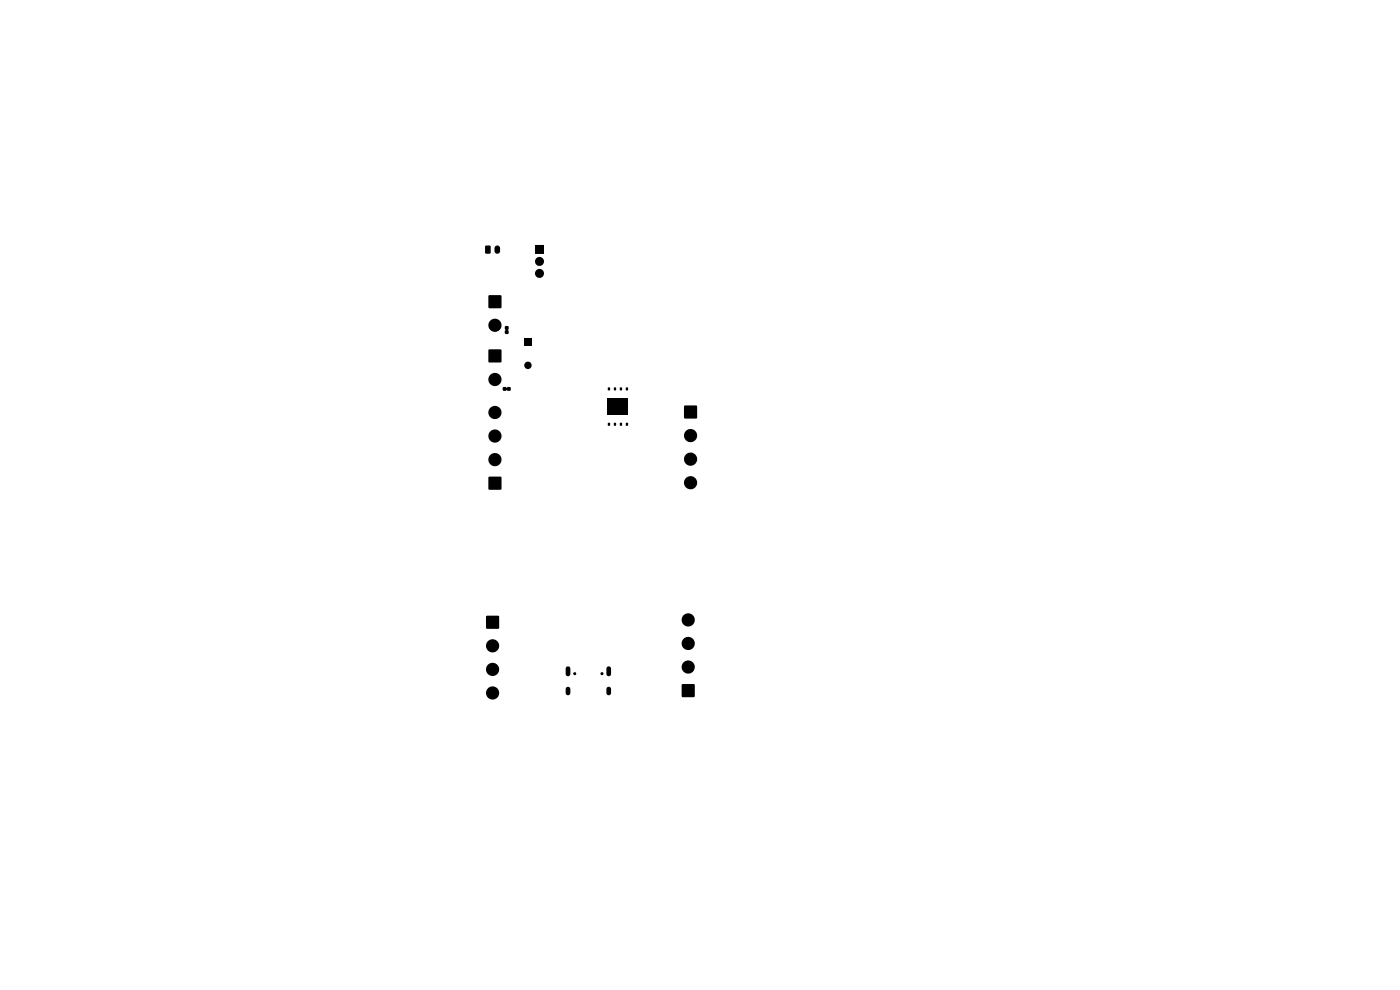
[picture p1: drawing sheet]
<svg xmlns="http://www.w3.org/2000/svg" width="297mm" height="210mm" viewBox="0 0 297 210" stroke-linecap="round" stroke-linejoin="round" font-family="sans-serif">
<g fill="#000">
<path d="M103 52.1l1.1 .1-.1 1.6-1.1-.1zM105 52.3l.6-.2 .4 .3 .1 .9-.3 .5h-.5l-.3-.3-.1-.9zM113.5 52h1.9v1.8h-1.9zM103.7 74.2h2.6v2.6h-2.6zM103.7 62.7h2.6v2.6h-2.6zM107.2 69.2l.5-.1 .2 .2v.5l-.2 .2 .2 .2v.4l-.1 .2-.5 .1-.2-.2v-.5l.2-.2-.2-.2zM111.2 71.7h1.6v1.6h-1.6zM106.7 82.2l.6-.1 .2 .2 .2-.2h.5l.2 .2-.1 .5-.2 .1h-.4l-.2-.2-.2 .2h-.5l-.2-.2zM129 89.7h.4v.6h-.4zM129 82.2h.4v.6h-.4zM130.2 89.7h.5v.6h-.5zM130.2 82.2h.5v.6h-.5z"/>
<path d="M131.5 89.7h.4v.6h-.4zM131.5 82.2h.4v.6h-.4zM132.8 89.7h.4v.6h-.4zM132.8 82.2h.4v.6h-.4zM128.9 84.6h4.3v3.4h-4.3zM145.2 86.1h2.6v2.6h-2.6zM103.7 101.2h2.6v2.6h-2.6zM103.2 130.7h2.6v2.6h-2.6zM120.2 145.8a.5 .5 0 0 1 .5-.1 .5 .5 0 0 1 .3 .5v.8a.5 .5 0 0 1-.5 .5 .5 .5 0 0 1-.5-.5v-.9zM120.2 141.5a.5 .5 0 0 1 .5-.1 .5 .5 0 0 1 .3 .5v1.1a.5 .5 0 0 1-.5 .5 .5 .5 0 0 1-.5-.5v-1.2zM128.8 145.8a.5 .5 0 0 1 .6-.1 .5 .5 0 0 1 .2 .5v.8a.5 .5 0 0 1-.5 .5 .5 .5 0 0 1-.5-.5v-.9zM128.8 141.5a.5 .5 0 0 1 .6-.1 .5 .5 0 0 1 .2 .5v1.1a.5 .5 0 0 1-.5 .5 .5 .5 0 0 1-.5-.5v-1.2z"/>
<path d="M144.7 145.2h2.6v2.6h-2.6z"/>
<circle cx="114.5" cy="58" r=".96"/>
<circle cx="114.5" cy="55.5" r=".96"/>
<circle cx="105" cy="69" r="1.4"/>
<circle cx="112" cy="77.5" r=".79"/>
<circle cx="105" cy="97.5" r="1.4"/>
<circle cx="105" cy="92.5" r="1.4"/>
<circle cx="105" cy="87.5" r="1.4"/>
<circle cx="105" cy="80.5" r="1.4"/>
<circle cx="146.5" cy="97.4" r="1.4"/>
<circle cx="146.5" cy="92.4" r="1.4"/>
<circle cx="146.5" cy="102.4" r="1.4"/>
<circle cx="104.5" cy="137" r="1.4"/>
<circle cx="146" cy="131.5" r="1.4"/>
<circle cx="146" cy="136.5" r="1.4"/>
<circle cx="104.5" cy="147" r="1.4"/>
<circle cx="104.5" cy="142" r="1.4"/>
<circle cx="121.9" cy="142.9" r=".32"/>
<circle cx="127.7" cy="142.9" r=".33"/>
<circle cx="146" cy="141.5" r="1.4"/>
</g>
</svg>
